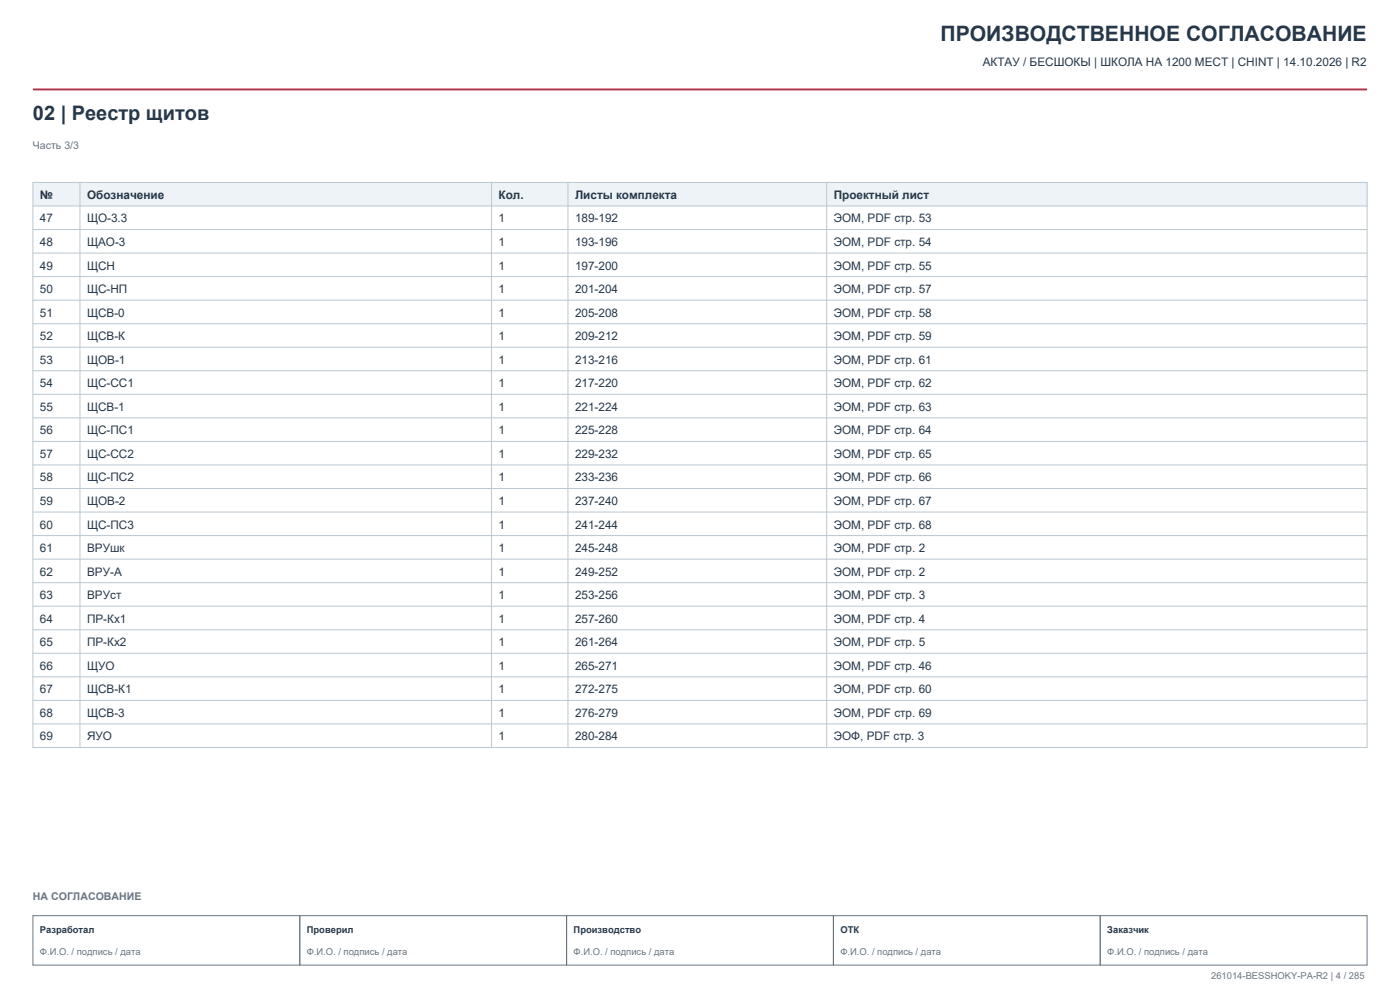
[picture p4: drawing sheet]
<svg xmlns="http://www.w3.org/2000/svg" width="420mm" height="297mm" viewBox="0 0 420 297" stroke-linecap="round" stroke-linejoin="round" font-family="sans-serif">
<defs><g id="words">
<text font-size="6.3" fill="#263849" x="282.1" y="12.3">ПРОИЗВОДСТВЕННОЕ СОГЛАСОВАНИЕ</text>
<text font-size="6" fill="#263849" x="9.9" y="36">02 | Реестр щитов</text>
<g font-size="3.5" fill="#263849">
<text x="294.8" y="19.8">АКТАУ / БЕСШОКЫ | ШКОЛА НА 1200 МЕСТ | CHINT | 14.10.2026 | R2</text>
<text x="12" y="59.6">№</text>
<text x="26.1" y="59.6">Обозначение</text>
<text x="149.6" y="59.6">Кол.</text>
<text x="172.5" y="59.6">Листы комплекта</text>
<text x="250.1" y="59.6">Проектный лист</text>
<text x="12" y="66.7">47</text>
<text x="26.1" y="66.7">ЩО-3.3</text>
<text x="149.6" y="66.7">1</text>
<text x="172.5" y="66.7">189-192</text>
<text x="250.1" y="66.7">ЭОМ, PDF стр. 53</text>
<text x="12" y="73.7">48</text>
<text x="26.1" y="73.7">ЩАО-3</text>
<text x="149.6" y="73.7">1</text>
<text x="172.5" y="73.7">193-196</text>
<text x="250.1" y="73.7">ЭОМ, PDF стр. 54</text>
<text x="12" y="80.8">49</text>
<text x="26.1" y="80.8">ЩСН</text>
<text x="149.6" y="80.8">1</text>
<text x="172.5" y="80.8">197-200</text>
<text x="250.1" y="80.8">ЭОМ, PDF стр. 55</text>
<text x="12" y="87.8">50</text>
<text x="26.1" y="87.8">ЩС-НП</text>
<text x="149.6" y="87.8">1</text>
<text x="172.5" y="87.8">201-204</text>
<text x="250.1" y="87.8">ЭОМ, PDF стр. 57</text>
<text x="12" y="94.9">51</text>
<text x="26.1" y="94.9">ЩСВ-0</text>
<text x="149.6" y="94.9">1</text>
<text x="172.5" y="94.9">205-208</text>
<text x="250.1" y="94.9">ЭОМ, PDF стр. 58</text>
<text x="12" y="102">52</text>
<text x="26.1" y="102">ЩСВ-К</text>
<text x="149.6" y="102">1</text>
<text x="172.5" y="102">209-212</text>
<text x="250.1" y="102">ЭОМ, PDF стр. 59</text>
<text x="12" y="109">53</text>
<text x="26.1" y="109">ЩОВ-1</text>
<text x="149.6" y="109">1</text>
<text x="172.5" y="109">213-216</text>
<text x="250.1" y="109">ЭОМ, PDF стр. 61</text>
<text x="12" y="116.1">54</text>
<text x="26.1" y="116.1">ЩС-СС1</text>
<text x="149.6" y="116.1">1</text>
<text x="172.5" y="116.1">217-220</text>
<text x="250.1" y="116.1">ЭОМ, PDF стр. 62</text>
<text x="12" y="123.1">55</text>
<text x="26.1" y="123.1">ЩСВ-1</text>
<text x="149.6" y="123.1">1</text>
<text x="172.5" y="123.1">221-224</text>
<text x="250.1" y="123.1">ЭОМ, PDF стр. 63</text>
<text x="12" y="130.2">56</text>
<text x="26.1" y="130.2">ЩС-ПС1</text>
<text x="149.6" y="130.2">1</text>
<text x="172.5" y="130.2">225-228</text>
<text x="250.1" y="130.2">ЭОМ, PDF стр. 64</text>
<text x="12" y="137.2">57</text>
<text x="26.1" y="137.2">ЩС-СС2</text>
<text x="149.6" y="137.2">1</text>
<text x="172.5" y="137.2">229-232</text>
<text x="250.1" y="137.2">ЭОМ, PDF стр. 65</text>
<text x="12" y="144.3">58</text>
<text x="26.1" y="144.3">ЩС-ПС2</text>
<text x="149.6" y="144.3">1</text>
<text x="172.5" y="144.3">233-236</text>
<text x="250.1" y="144.3">ЭОМ, PDF стр. 66</text>
<text x="12" y="151.3">59</text>
<text x="26.1" y="151.3">ЩОВ-2</text>
<text x="149.6" y="151.3">1</text>
<text x="172.5" y="151.3">237-240</text>
<text x="250.1" y="151.3">ЭОМ, PDF стр. 67</text>
<text x="12" y="158.4">60</text>
<text x="26.1" y="158.4">ЩС-ПС3</text>
<text x="149.6" y="158.4">1</text>
<text x="172.5" y="158.4">241-244</text>
<text x="250.1" y="158.4">ЭОМ, PDF стр. 68</text>
<text x="12" y="165.5">61</text>
<text x="26.1" y="165.5">ВРУшк</text>
<text x="149.6" y="165.5">1</text>
<text x="172.5" y="165.5">245-248</text>
<text x="250.1" y="165.5">ЭОМ, PDF стр. 2</text>
<text x="12" y="172.5">62</text>
<text x="26.1" y="172.5">ВРУ-А</text>
<text x="149.6" y="172.5">1</text>
<text x="172.5" y="172.5">249-252</text>
<text x="250.1" y="172.5">ЭОМ, PDF стр. 2</text>
<text x="12" y="179.6">63</text>
<text x="26.1" y="179.6">ВРУст</text>
<text x="149.6" y="179.6">1</text>
<text x="172.5" y="179.6">253-256</text>
<text x="250.1" y="179.6">ЭОМ, PDF стр. 3</text>
<text x="12" y="186.6">64</text>
<text x="26.1" y="186.6">ПР-Кх1</text>
<text x="149.6" y="186.6">1</text>
<text x="172.5" y="186.6">257-260</text>
<text x="250.1" y="186.6">ЭОМ, PDF стр. 4</text>
<text x="12" y="193.7">65</text>
<text x="26.1" y="193.7">ПР-Кх2</text>
<text x="149.6" y="193.7">1</text>
<text x="172.5" y="193.7">261-264</text>
<text x="250.1" y="193.7">ЭОМ, PDF стр. 5</text>
<text x="12" y="200.7">66</text>
<text x="26.1" y="200.7">ЩУО</text>
<text x="149.6" y="200.7">1</text>
<text x="172.5" y="200.7">265-271</text>
<text x="250.1" y="200.7">ЭОМ, PDF стр. 46</text>
<text x="12" y="207.8">67</text>
<text x="26.1" y="207.8">ЩСВ-К1</text>
<text x="149.6" y="207.8">1</text>
<text x="172.5" y="207.8">272-275</text>
<text x="250.1" y="207.8">ЭОМ, PDF стр. 60</text>
<text x="12" y="214.8">68</text>
<text x="26.1" y="214.8">ЩСВ-3</text>
<text x="149.6" y="214.8">1</text>
<text x="172.5" y="214.8">276-279</text>
<text x="250.1" y="214.8">ЭОМ, PDF стр. 69</text>
<text x="12" y="221.9">69</text>
<text x="26.1" y="221.9">ЯУО</text>
<text x="149.6" y="221.9">1</text>
<text x="172.5" y="221.9">280-284</text>
<text x="250.1" y="221.9">ЭОФ, PDF стр. 3</text>
</g>
<g font-size="3.2" fill="#697681">
<text x="9.9" y="44.8">Часть 3/3</text>
<text x="9.9" y="269.8">НА СОГЛАСОВАНИЕ</text>
</g>
<g font-size="2.8" fill="#263849">
<text x="12" y="279.7">Разработал</text>
<text x="92" y="279.7">Проверил</text>
<text x="172.1" y="279.7">Производство</text>
<text x="252.1" y="279.7">ОТК</text>
<text x="332.2" y="279.7">Заказчик</text>
</g>
<g font-size="2.8" fill="#697681">
<text x="12" y="286.1">Ф.И.О. / подпись / дата</text>
<text x="92" y="286.1">Ф.И.О. / подпись / дата</text>
<text x="172.1" y="286.1">Ф.И.О. / подпись / дата</text>
<text x="252.1" y="286.1">Ф.И.О. / подпись / дата</text>
<text x="332.2" y="286.1">Ф.И.О. / подпись / дата</text>
<text x="363.3" y="293.5">261014-BESSHOKY-PA-R2 | 4 / 285</text>
</g>
</g></defs>
<path d="M9.9 26.8h400.2" fill="none" stroke="#c9203b" stroke-width=".56"/>
<path d="M9.9 274.4h80v14.8h-80zM89.9 274.4h80.1v14.8h-80.1zM170 274.4h80v14.8h-80zM250 274.4h80.1v14.8h-80.1zM330.1 274.4h80v14.8h-80z" fill="none" stroke="#697681" stroke-width=".3"/>
<path d="M9.9 54.7h400.2v7h-400.2z" fill-rule="evenodd" fill="#eef3f7"/>
<g fill="none" stroke="#bac7d1" stroke-width=".3">
<path d="M9.9 54.7h400.2v169.3h-400.2zM24 54.7v169.3M147.5 54.7v169.3M170.4 54.7v169.3M248 54.7v169.3M9.9 61.7h400.2M9.9 68.8h400.2M9.9 75.8h400.2M9.9 82.9h400.2M9.9 90h400.2M9.9 97h400.2M9.9 104.1h400.2"/>
<path d="M9.9 111.1h400.2M9.9 118.2h400.2M9.9 125.2h400.2M9.9 132.3h400.2M9.9 139.3h400.2M9.9 146.4h400.2M9.9 153.5h400.2M9.9 160.5h400.2M9.9 167.6h400.2M9.9 174.6h400.2M9.9 181.7h400.2M9.9 188.7h400.2"/>
<path d="M9.9 195.8h400.2M9.9 202.8h400.2M9.9 209.9h400.2M9.9 217h400.2"/>
</g>
<use href="#words"/>
</svg>
